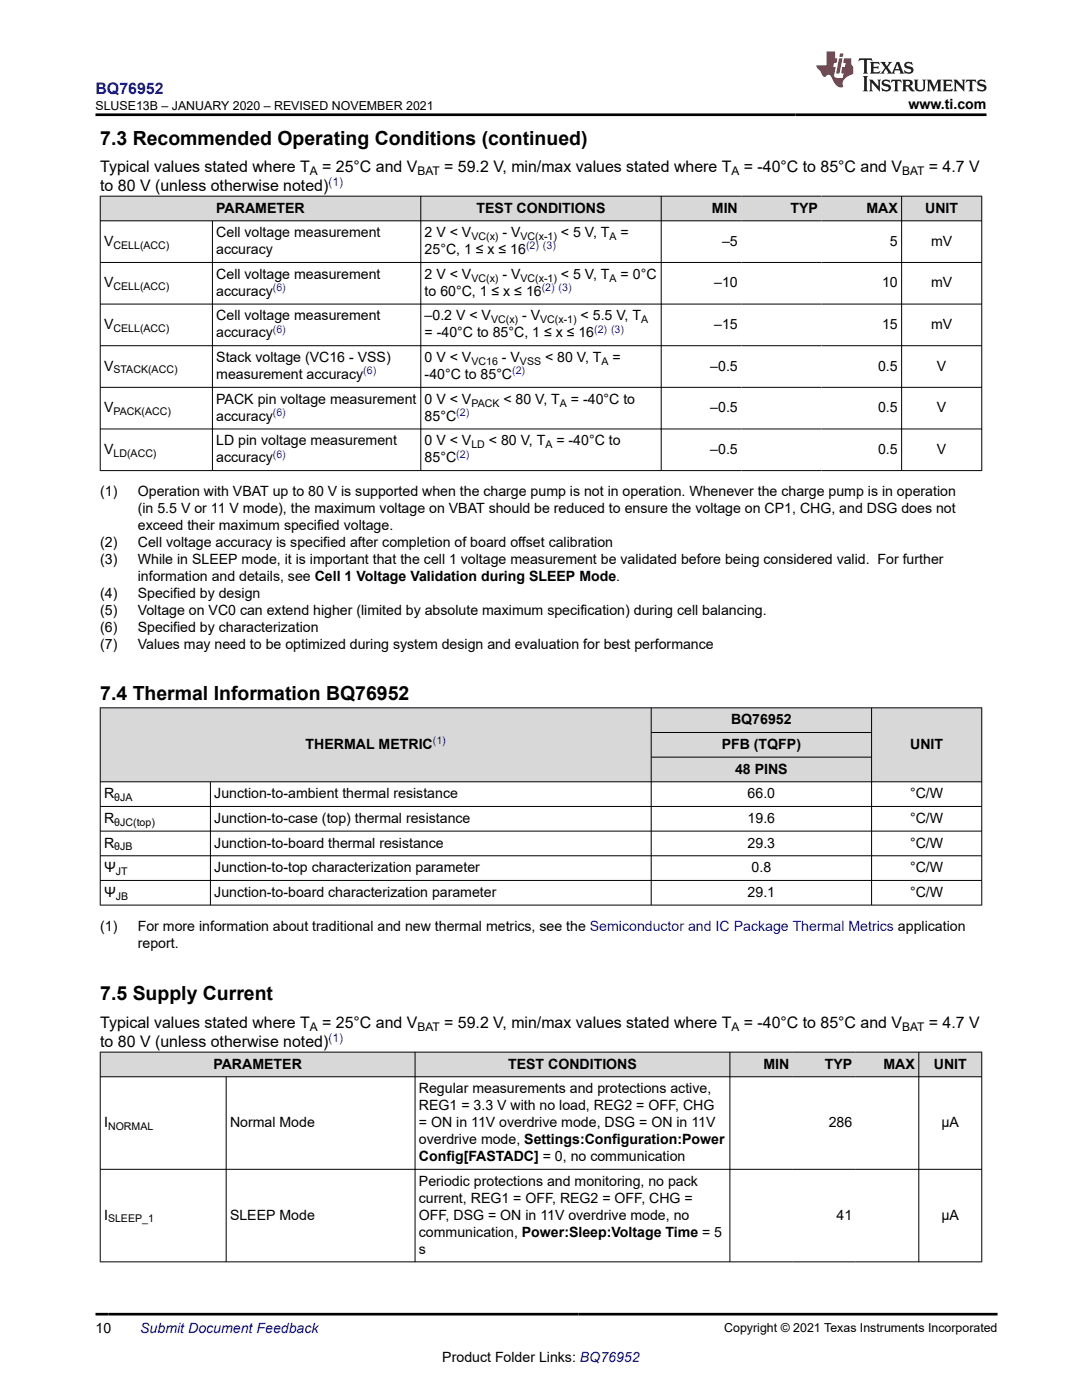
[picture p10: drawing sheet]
<svg xmlns="http://www.w3.org/2000/svg" width="216mm" height="279mm" viewBox="0 0 216 279" stroke-linecap="round" stroke-linejoin="round" font-family="sans-serif">
<defs><g id="words">
<g font-size="3.9">
<text x="20" y="28.8">7.3 Recommended Operating Conditions (continued)</text>
<text x="20" y="139.7">7.4 Thermal Information BQ76952</text>
<text x="20" y="199.7">7.5 Supply Current</text>
</g>
<text font-size="3.2" fill="#00f" x="19.1" y="18.7">BQ76952</text>
<g font-size="3.2">
<text x="20" y="34.3">Typical values stated where T</text>
<text x="64.3" y="34.3">= 25°C and V</text>
<text x="88.6" y="34.3">= 59.2 V, min/max values stated where T</text>
<text x="148.4" y="34.3">= -40°C to 85°C and V</text>
<text x="185.3" y="34.3">= 4.7 V</text>
<text x="20" y="38.1">to 80 V (unless otherwise noted)</text>
<text x="20" y="205.1">Typical values stated where T</text>
<text x="20" y="208.9">to 80 V (unless otherwise noted)</text>
<text x="64.3" y="205.1">= 25°C and V</text>
<text x="88.6" y="205.1">= 59.2 V, min/max values stated where T</text>
<text x="148.4" y="205.1">= -40°C to 85°C and V</text>
<text x="185.3" y="205.1">= 4.7 V</text>
</g>
<g font-size="2.8">
<text x="181.3" y="21.8">www.ti.com</text>
<text x="43.2" y="42.4">PARAMETER</text>
<text x="43.2" y="47.3">Cell voltage measurement</text>
<text x="84.7" y="47.3">2 V &lt; V</text>
<text x="95.1" y="42.4">TEST CONDITIONS</text>
<text x="100.3" y="47.3">- V</text>
<text x="111.9" y="47.3">&lt; 5 V, T</text>
<text x="123.8" y="47.3">=</text>
<text x="142" y="42.4">MIN</text>
<text x="157.7" y="42.4">TYP</text>
<text x="172.9" y="42.4">MAX</text>
<text x="184.6" y="42.4">UNIT</text>
<text x="20.8" y="49">V</text>
<text x="43.2" y="50.7">accuracy</text>
<text x="84.7" y="50.7">25°C, 1 ≤ x ≤ 16</text>
<text x="144.1" y="49">–5</text>
<text x="177.6" y="49">5</text>
<text x="185.8" y="49">mV</text>
<text x="20.8" y="57.3">V</text>
<text x="43.2" y="55.7">Cell voltage measurement</text>
<text x="43.2" y="59">accuracy</text>
<text x="84.7" y="59">to 60°C, 1 ≤ x ≤ 16</text>
<text x="84.7" y="55.7">2 V &lt; V</text>
<text x="100.3" y="55.7">- V</text>
<text x="111.9" y="55.7">&lt; 5 V, T</text>
<text x="123.8" y="55.7">= 0°C</text>
<text x="142.5" y="57.3">–10</text>
<text x="176" y="57.3">10</text>
<text x="185.8" y="57.3">mV</text>
<text x="20.8" y="65.7">V</text>
<text x="43.2" y="64">Cell voltage measurement</text>
<text x="84.7" y="64">–0.2 V &lt; V</text>
<text x="104.2" y="64">- V</text>
<text x="115.9" y="64">&lt; 5.5 V, T</text>
<text x="142.5" y="65.7">–15</text>
<text x="176" y="65.7">15</text>
<text x="185.8" y="65.7">mV</text>
<text x="43.2" y="67.3">accuracy</text>
<text x="84.7" y="67.3">= -40°C to 85°C, 1 ≤ x ≤ 16</text>
<text x="20.8" y="74">V</text>
<text x="43.2" y="72.3">Stack voltage (VC16 - VSS)</text>
<text x="43.2" y="75.7">measurement accuracy</text>
<text x="84.7" y="72.3">0 V &lt; V</text>
<text x="84.7" y="75.7">-40°C to 85°C</text>
<text x="100.1" y="72.3">- V</text>
<text x="108.8" y="72.3">&lt; 80 V, T</text>
<text x="122.2" y="72.3">=</text>
<text x="141.7" y="74">–0.5</text>
<text x="175.2" y="74">0.5</text>
<text x="187" y="74">V</text>
<text x="20.8" y="82.3">V</text>
<text x="43.2" y="80.6">PACK pin voltage measurement</text>
<text x="43.2" y="84">accuracy</text>
<text x="84.7" y="80.6">0 V &lt; V</text>
<text x="84.7" y="84">85°C</text>
<text x="100.5" y="80.6">&lt; 80 V, T</text>
<text x="113.9" y="80.6">= -40°C to</text>
<text x="141.7" y="82.3">–0.5</text>
<text x="175.2" y="82.3">0.5</text>
<text x="187" y="82.3">V</text>
<text x="43.2" y="88.9">LD pin voltage measurement</text>
<text x="84.7" y="88.9">0 V &lt; V</text>
<text x="97.6" y="88.9">&lt; 80 V, T</text>
<text x="111" y="88.9">= -40°C to</text>
<text x="20.8" y="90.6">V</text>
<text x="43.2" y="92.3">accuracy</text>
<text x="84.7" y="92.3">85°C</text>
<text x="141.7" y="90.6">–0.5</text>
<text x="175.2" y="90.6">0.5</text>
<text x="187" y="90.6">V</text>
<text x="20" y="99.1">(1)</text>
<text x="27.5" y="99.1">Operation with VBAT up to 80 V is supported when the charge pump is not in operation. Whenever the charge pump is in operation</text>
<text x="27.5" y="102.5">(in 5.5 V or 11 V mode), the maximum voltage on VBAT should be reduced to ensure the voltage on CP1, CHG, and DSG does not</text>
<text x="27.5" y="105.8">exceed their maximum specified voltage.</text>
<text x="20" y="109.2">(2)</text>
<text x="20" y="112.6">(3)</text>
<text x="27.5" y="109.2">Cell voltage accuracy is specified after completion of board offset calibration</text>
<text x="27.5" y="112.6">While in SLEEP mode, it is important that the cell 1 voltage measurement be validated before being considered valid. For further</text>
<text x="20" y="119.4">(4)</text>
<text x="27.5" y="116">information and details, see Cell 1 Voltage Validation during SLEEP Mode.</text>
<text x="27.5" y="119.4">Specified by design</text>
<text x="20" y="122.8">(5)</text>
<text x="27.5" y="122.8">Voltage on VC0 can extend higher (limited by absolute maximum specification) during cell balancing.</text>
<text x="20" y="126.2">(6)</text>
<text x="20" y="129.6">(7)</text>
<text x="27.5" y="126.2">Specified by characterization</text>
<text x="27.5" y="129.6">Values may need to be optimized during system design and evaluation for best performance</text>
<text x="61" y="149.5">THERMAL METRIC</text>
<text x="144" y="149.5">PFB (TQFP)</text>
<text x="145.9" y="144.5">BQ76952</text>
<text x="181.6" y="149.5">UNIT</text>
<text x="146.7" y="154.4">48 PINS</text>
<text x="20.8" y="159.3">R</text>
<text x="42.8" y="159.3">Junction-to-ambient thermal resistance</text>
<text x="149.2" y="159.3">66.0</text>
<text x="181.6" y="159.3">°C/W</text>
<text x="20.8" y="164.2">R</text>
<text x="42.8" y="164.2">Junction-to-case (top) thermal resistance</text>
<text x="149.2" y="164.2">19.6</text>
<text x="181.6" y="164.2">°C/W</text>
<text x="20.8" y="169.1">R</text>
<text x="42.8" y="169.1">Junction-to-board thermal resistance</text>
<text x="149.2" y="169.1">29.3</text>
<text x="181.6" y="169.1">°C/W</text>
<text x="20.8" y="174.1">Ψ</text>
<text x="20.8" y="179">Ψ</text>
<text x="42.8" y="174.1">Junction-to-top characterization parameter</text>
<text x="42.8" y="179">Junction-to-board characterization parameter</text>
<text x="149.2" y="179">29.1</text>
<text x="150" y="174.1">0.8</text>
<text x="181.6" y="174.1">°C/W</text>
<text x="181.6" y="179">°C/W</text>
<text x="20" y="185.8">(1)</text>
<text x="27.5" y="185.8">For more information about traditional and new thermal metrics, see the Semiconductor and IC Package Thermal Metrics application</text>
<text x="27.5" y="189.2">report.</text>
<text x="42.6" y="213.2">PARAMETER</text>
<text x="101.4" y="213.2">TEST CONDITIONS</text>
<text x="152.3" y="213.2">MIN</text>
<text x="164.6" y="213.2">TYP</text>
<text x="176.3" y="213.2">MAX</text>
<text x="186.3" y="213.2">UNIT</text>
<text x="83.6" y="218.2">Regular measurements and protections active,</text>
<text x="83.6" y="221.6">REG1 = 3.3 V with no load, REG2 = OFF, CHG</text>
<text x="20.8" y="224.9">I</text>
<text x="45.9" y="224.9">Normal Mode</text>
<text x="83.6" y="224.9">= ON in 11V overdrive mode, DSG = ON in 11V</text>
<text x="165.4" y="224.9">286</text>
<text x="187.9" y="224.9">µA</text>
<text x="83.6" y="228.3">overdrive mode, Settings:Configuration:Power</text>
<text x="83.6" y="231.7">Config[FASTADC] = 0, no communication</text>
<text x="83.6" y="236.6">Periodic protections and monitoring, no pack</text>
<text x="20.8" y="243.4">I</text>
<text x="45.9" y="243.4">SLEEP Mode</text>
<text x="83.6" y="240">current, REG1 = OFF, REG2 = OFF, CHG =</text>
<text x="83.6" y="243.4">OFF, DSG = ON in 11V overdrive mode, no</text>
<text x="166.9" y="243.4">41</text>
<text x="187.9" y="243.4">µA</text>
<text x="83.6" y="246.8">communication, Power:Sleep:Voltage Time = 5</text>
<text x="83.6" y="250.2">s</text>
<text x="19.1" y="266.1">10</text>
<text x="88.3" y="271.7">Product Folder Links: BQ76952</text>
</g>
<text font-size="2.8" fill="#00f" x="28" y="266.1">Submit Document Feedback</text>
<g font-size="2.5">
<text x="19.1" y="21.9">SLUSE13B – JANUARY 2020 – REVISED NOVEMBER 2021</text>
<text x="144.5" y="265.8">Copyright © 2021 Texas Instruments Incorporated</text>
</g>
<g font-size="2.4">
<text x="61.8" y="34.9">A</text>
<text x="83.3" y="34.9">BAT</text>
<text x="146" y="34.9">A</text>
<text x="180" y="34.9">BAT</text>
<text x="61.8" y="205.7">A</text>
<text x="83.3" y="205.7">BAT</text>
<text x="146" y="205.7">A</text>
<text x="180" y="205.7">BAT</text>
</g>
<g font-size="2.4" fill="#00f">
<text x="65.5" y="37">(1)</text>
<text x="65.5" y="207.9">(1)</text>
</g>
<g font-size="2.1">
<text x="94.1" y="47.9">VC(x)</text>
<text x="103.9" y="47.9">VC(x-1)</text>
<text x="121.6" y="47.9">A</text>
<text x="22.6" y="49.6">CELL(ACC)</text>
<text x="22.6" y="57.9">CELL(ACC)</text>
<text x="94.1" y="56.2">VC(x)</text>
<text x="103.9" y="56.2">VC(x-1)</text>
<text x="121.6" y="56.2">A</text>
<text x="98" y="64.5">VC(x)</text>
<text x="107.8" y="64.5">VC(x-1)</text>
<text x="127.9" y="64.5">A</text>
<text x="22.6" y="66.2">CELL(ACC)</text>
<text x="22.6" y="74.5">STACK(ACC)</text>
<text x="94.1" y="72.8">VC16</text>
<text x="103.8" y="72.8">VSS</text>
<text x="120" y="72.8">A</text>
<text x="22.6" y="82.8">PACK(ACC)</text>
<text x="94.1" y="81.1">PACK</text>
<text x="111.7" y="81.1">A</text>
<text x="94.1" y="89.4">LD</text>
<text x="108.8" y="89.4">A</text>
<text x="22.6" y="91.1">LD(ACC)</text>
<text x="22.8" y="159.9">θJA</text>
<text x="22.8" y="164.8">θJC(top)</text>
<text x="22.8" y="169.7">θJB</text>
<text x="23.1" y="174.6">JT</text>
<text x="23.1" y="179.5">JB</text>
<text x="21.6" y="225.5">NORMAL</text>
<text x="21.6" y="244">SLEEP_1</text>
</g>
<g font-size="2.1" fill="#00f">
<text x="105" y="49.8">(2) (3)</text>
<text x="54.4" y="58.1">(6)</text>
<text x="108.1" y="58.1">(2) (3)</text>
<text x="54.4" y="66.4">(6)</text>
<text x="118.6" y="66.4">(2) (3)</text>
<text x="72.5" y="74.7">(6)</text>
<text x="102.2" y="74.7">(2)</text>
<text x="54.4" y="83">(6)</text>
<text x="91" y="83">(2)</text>
<text x="54.4" y="91.3">(6)</text>
<text x="91" y="91.3">(2)</text>
<text x="86.4" y="148.5">(1)</text>
</g>
</g></defs>
<g fill="#d8d8d8">
<path d="M20 39.1h175.9v5h-175.9z" fill-rule="evenodd"/>
<path d="M20.1 39.2h63.8v4.8h-63.8z" fill-rule="evenodd"/>
<path d="M84 39.2h47.9v4.8h-47.9z" fill-rule="evenodd"/>
<path d="M132 39.2h15.9v4.8h-15.9z" fill-rule="evenodd"/>
<path d="M147.9 39.2h16v4.8h-16z" fill-rule="evenodd"/>
<path d="M163.9 39.2h15.9v4.8h-15.9z" fill-rule="evenodd"/>
<path d="M180 39.2h15.8v4.8h-15.8z" fill-rule="evenodd"/>
</g>
<g fill="none" stroke="#000" stroke-width=".2">
<path d="M19.9 39.1h176.1M20 39.1v54.9M84 39.1v54.9M131.9 39.1v54.9M179.9 39.1v54.9M195.9 39.1v54.9M19.9 44.1h176.1M19.9 52.4h176.1M42.4 44.1v49.9M19.9 60.7h176.1M19.9 69h176.1M19.9 77.3h176.1"/>
<path d="M19.9 85.6h176.1M19.9 93.9h176.1"/>
</g>
<g fill="#d8d8d8">
<path d="M20 141.3h175.9v4.9h-175.9z" fill-rule="evenodd"/>
<path d="M20.1 141.3h109.8v14.7h-109.8z" fill-rule="evenodd"/>
<path d="M130 141.3h43.9v4.8h-43.9z" fill-rule="evenodd"/>
<path d="M174 141.3h21.8v14.7h-21.8z" fill-rule="evenodd"/>
<path d="M130 146.2h43.9v4.8h-43.9z" fill-rule="evenodd"/>
<path d="M130 151.2h43.9v4.8h-43.9z" fill-rule="evenodd"/>
</g>
<g fill="none" stroke="#000" stroke-width=".2">
<path d="M19.9 141.3h176.1M19.9 156h176.1M20 141.2v39.5M42 156v24.7M129.9 141.2v39.5M129.9 146.2h44.1M129.9 151.1h44.1M173.9 141.2v39.5M195.9 141.2v39.5M19.9 160.9h176.1M19.9 165.9h176.1M19.9 170.8h176.1"/>
<path d="M19.9 175.7h176.1M19.9 180.6h176.1"/>
</g>
<g fill="#d8d8d8">
<path d="M20 210h175.9v4.9h-175.9z" fill-rule="evenodd"/>
<path d="M20.1 210h62.7v4.8h-62.7z" fill-rule="evenodd"/>
<path d="M82.9 210h62.7v4.8h-62.7z" fill-rule="evenodd"/>
<path d="M145.7 210h12.5v4.8h-12.5z" fill-rule="evenodd"/>
<path d="M158.2 210h12.6v4.8h-12.6z" fill-rule="evenodd"/>
<path d="M170.8 210h12.5v4.8h-12.5z" fill-rule="evenodd"/>
<path d="M183.4 210h12.4v4.8h-12.4z" fill-rule="evenodd"/>
</g>
<path d="M19.9 210h176.1M19.9 214.9h176.1M20 209.9v42M45.1 214.9v37M82.8 209.9v42M145.6 209.9v42M183.3 209.9v42M195.9 209.9v42M19.9 233.4h176.1M19.9 251.8h176.1" fill="none" stroke="#000" stroke-width=".2"/>
<path d="M171.5 11.6l-.2 .6 .5-.2h.6v.1v2.2l-.2 .4h1l-.2-.4v-2.2v-.1h.5l.6 .2-.2-.6zM173.6 12.4l.2 .3v1.6l-.2 .4h1.9l.1-.6a1.08 1.08 0 0 1-1.3 .2v-.7h.6l.4 .2v-.7l-.4 .2h-.6v-.5l.2-.2a1 1 0 0 1 1 .3l-.1-.5zM175.7 12.4l.9 1.1-1 1.2h.9l-.2-.2 .5-.8 .4 .8-.2 .2h1.6l-.2-.2 .2-.5h.9l.1 .5-.1 .2h.9l-.2-.4-.8-1.9h-.5l-.9 2.1-.9-1.1 .9-1h-.8l.2 .2-.4 .6-.4-.6 .2-.2zM179 12.8l.4 1h-.7zM180.7 12.5a.65 .65 0 0 0-.2 .7 .65 .65 0 0 0 .6 .5l.6 .1 .1 .3a.79 .79 0 0 1-.7 .4 .79 .79 0 0 1-.7-.5l.1 .7 .2-.1a.93 .93 0 0 0 1.1 0 .93 .93 0 0 0 .4-.9 1.46 1.46 0 0 0-1.2-.6l-.1-.3a1.09 1.09 0 0 1 1.2 .2l-.2-.6-.1 .1-.5-.2zM172.2 15.2l.2 .4v2.2l-.2 .4h1l-.2-.4v-2.2l.2-.4zM173.4 15.9l.2 .4v1.5l-.2 .4h.8l-.3-.4 .1-1.3 1.6 1.8v-2l.2-.4h-.7l.1 .2 .1 1.1-1.2-1.3zM176.2 16a.65 .65 0 0 0-.2 .8 .65 .65 0 0 0 .6 .4l.6 .2 .1 .2a.79 .79 0 0 1-.7 .4 .79 .79 0 0 1-.7-.5l.1 .7 .2-.1a.93 .93 0 0 0 1.1 .1 .93 .93 0 0 0 .4-1 1.46 1.46 0 0 0-1.2-.5l-.1-.4a1.09 1.09 0 0 1 1.2 .2l-.1-.6-.2 .1-.5-.1zM177.9 15.9l-.1 .6a.63 .63 0 0 1 .8-.3v1.6l-.3 .4h1l-.2-.4v-1.6a.66 .66 0 0 1 .8 .3l-.1-.6zM180 15.9l.2 .4v1.5l-.2 .4h1l-.2-.2-.1-.7h.5l.1 .2a.79 .79 0 0 0 1.2 .6l-1-.9a.61 .61 0 0 0 .6-.6 .61 .61 0 0 0-.5-.7zM180.8 16.2h.1a.47 .47 0 0 1 .5 .1 .47 .47 0 0 1 .1 .5l-.1 .1-.7 .1zM182.3 15.9l.2 .2a2.27 2.27 0 0 0 .4 2 1.04 1.04 0 0 0 1.7-.7v-1.3l.2-.2h-.8l.2 .4v1.1a.6 .6 0 0 1-.6 .6 .6 .6 0 0 1-.6-.6v-1.1l.3-.4zM184.9 15.9l.2 .4v1.5l-.2 .4h.8l-.3-.4v-1.4l.9 1.9 .9-1.9v1.4l-.3 .4h1l-.2-.4v-1.5l.2-.4h-.8l-.7 1.5-.6-1.5zM188.1 15.9l.2 .4v1.5l-.2 .4h1.9l.1-.6a1.09 1.09 0 0 1-1.3 .2v-.7h.6l.4 .2v-.6l-.4 .2h-.6v-.6l.2-.1a1.01 1.01 0 0 1 1 .3l-.1-.6zM190.2 15.9l.3 .4v1.5l-.3 .4h.8l-.2-.4v-1.3l1.6 1.8v-2l.2-.4h-.7l.2 .2v1.1l-1.2-1.3zM192.8 15.9l-.1 .6a.63 .63 0 0 1 .8-.3v1.6l-.3 .4h1l-.2-.4v-1.6a.66 .66 0 0 1 .8 .3l-.1-.6zM195.2 16a.65 .65 0 0 0-.2 .8 .65 .65 0 0 0 .6 .4l.6 .2 .2 .2a.79 .79 0 0 1-.7 .4 .79 .79 0 0 1-.7-.5l.1 .7 .2-.1a.93 .93 0 0 0 1 .1 .93 .93 0 0 0 .5-1 1.46 1.46 0 0 0-1.3-.5v-.4a1.09 1.09 0 0 1 1.2 .2l-.2-.6-.2 .1-.5-.1z" fill="#231f20"/>
<path d="M164.9 10.3v2.7h-2l.1 .4 .8 1a.95 .95 0 0 0 1 .9 .59 .59 0 0 1 .5-.4 .59 .59 0 0 1 .5 .3l.4 .8a1.59 1.59 0 0 0 2.1 1.4 1.61 1.61 0 0 1 1-2.3l1-.3-.1-1.5a1.59 1.59 0 0 1-.3-1.7h-1.5l-.2 .9h.6l-.2 .9h-.5l-.2 .9v.3l.4 .1-.1 .9h-.7a.73 .73 0 0 1-1-.7l.3-1.5h-.5l.1-.9h.5l.2-.9h-.5v-1.3zM167.4 11.6l-.6 3.1h.7l.6-3.1zM167.6 10.7l-.1 .6h.7l.1-.6z" fill="#ed1c24"/>
<path d="M19.1 22.9h177.8M19.1 262.3h179.9" fill="none" stroke="#000" stroke-width=".53"/>
<use href="#words"/>
</svg>
